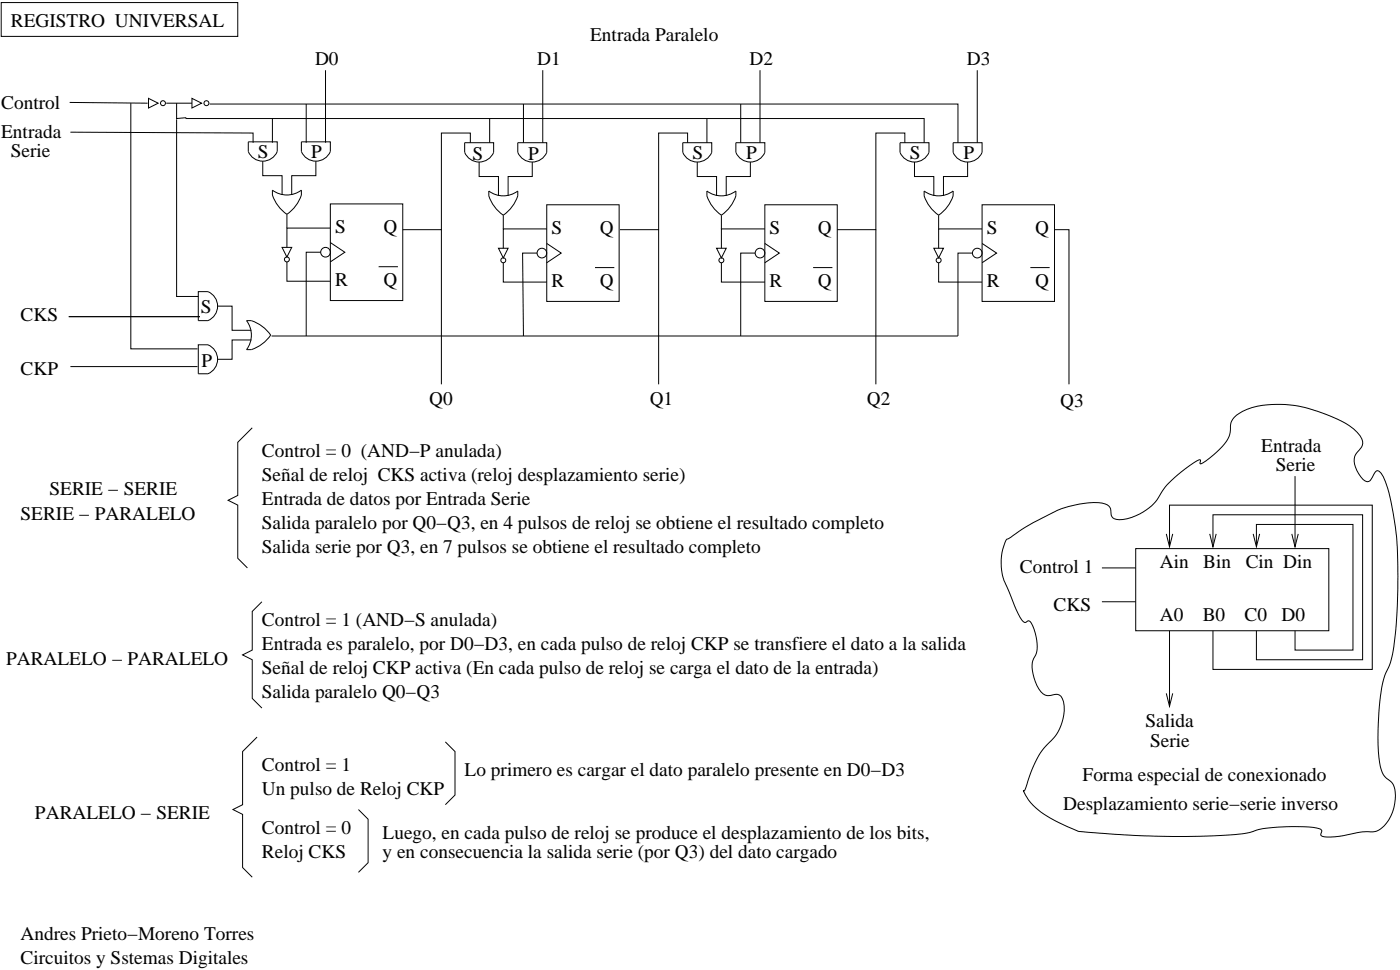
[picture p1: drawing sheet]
<svg xmlns="http://www.w3.org/2000/svg" width="290mm" height="201mm" viewBox="0 0 290 201" stroke-linecap="round" stroke-linejoin="round" font-family="sans-serif">
<defs><g id="words">
<g font-size="4">
<text x="2.2" y="5.5">REGISTRO UNIVERSAL</text>
<text x="122.2" y="8.5">Entrada Paralelo</text>
<text x="65.2" y="13.5">D0</text>
<text x="111.2" y="13.5">D1</text>
<text x="155.2" y="13.5">D2</text>
<text x="200.2" y="13.5">D3</text>
<text x=".2" y="22.5">Control</text>
<text x=".2" y="28.5">Entrada</text>
<text x="2.2" y="32.5">Serie</text>
<text x="53.4" y="32.7">S</text>
<text x="64.4" y="32.7">P</text>
<text x="97.9" y="33">S</text>
<text x="109.4" y="33">P</text>
<text x="143.4" y="32.8">S</text>
<text x="154.6" y="32.9">P</text>
<text x="188.4" y="32.9">S</text>
<text x="199.6" y="32.9">P</text>
<text x="69.4" y="48.2">S</text>
<text x="79.4" y="48.2">Q</text>
<text x="114.2" y="48.4">S</text>
<text x="124.2" y="48.4">Q</text>
<text x="159.4" y="48.4">S</text>
<text x="169.4" y="48.4">Q</text>
<text x="204.4" y="48.4">S</text>
<text x="214.4" y="48.4">Q</text>
<text x="69.4" y="59.2">R</text>
<text x="79.4" y="59.2">Q</text>
<text x="114.2" y="59.4">R</text>
<text x="124.2" y="59.4">Q</text>
<text x="159.4" y="59.4">R</text>
<text x="169.4" y="59.4">Q</text>
<text x="204.4" y="59.4">R</text>
<text x="214.4" y="59.4">Q</text>
<text x="41.6" y="64.7">S</text>
<text x="4.2" y="66.5">CKS</text>
<text x="4.2" y="77.5">CKP</text>
<text x="41.7" y="75.9">P</text>
<text x="88.9" y="83.9">Q0</text>
<text x="134.6" y="83.9">Q1</text>
<text x="179.6" y="83.9">Q2</text>
<text x="219.6" y="84.2">Q3</text>
<text x="54.2" y="94.5">Control = 0 (AND−P anulada)</text>
<text x="261.2" y="93.5">Entrada</text>
<text x="54.2" y="99.5">Señal de reloj CKS activa (reloj desplazamiento serie)</text>
<text x="264.2" y="97.5">Serie</text>
<text x="4.2" y="107.5">SERIE − PARALELO</text>
<text x="10.2" y="102.5">SERIE − SERIE</text>
<text x="54.2" y="104.5">Entrada de datos por Entrada Serie</text>
<text x="54.2" y="109.5">Salida paralelo por Q0−Q3, en 4 pulsos de reloj se obtiene el resultado completo</text>
<text x="54.2" y="114.5">Salida serie por Q3, en 7 pulsos se obtiene el resultado completo</text>
<text x="211.2" y="118.5">Control 1</text>
<text x="240.2" y="117.5">Ain</text>
<text x="249.2" y="117.5">Bin</text>
<text x="258" y="117.5">Cin Din</text>
<text x="54.2" y="129.5">Control = 1 (AND−S anulada)</text>
<text x="218.2" y="126.5">CKS</text>
<text x="240.2" y="128.5">A0</text>
<text x="249.1" y="128.5">B0</text>
<text x="257.8" y="128.5">C0</text>
<text x="265.5" y="128.5">D0</text>
<text x="1.2" y="137.5">PARALELO − PARALELO</text>
<text x="54.2" y="134.5">Entrada es paralelo, por D0−D3, en cada pulso de reloj CKP se transfiere el dato a la salida</text>
<text x="54.2" y="139.5">Señal de reloj CKP activa (En cada pulso de reloj se carga el dato de la entrada)</text>
<text x="54.2" y="144.5">Salida paralelo Q0−Q3</text>
<text x="237.2" y="150.5">Salida</text>
<text x="238.2" y="154.5">Serie</text>
<text x="54.2" y="159.5">Control = 1</text>
<text x="96.2" y="160.5">Lo primero es cargar el dato paralelo presente en D0−D3</text>
<text x="224.2" y="161.5">Forma especial de conexionado</text>
<text x="54.2" y="164.5">Un pulso de Reloj CKP</text>
<text x="220.2" y="167.5">Desplazamiento serie−serie inverso</text>
<text x="7.2" y="169.5">PARALELO − SERIE</text>
<text x="54.2" y="172.5">Control = 0</text>
<text x="79.2" y="173.5">Luego, en cada pulso de reloj se produce el desplazamiento de los bits,</text>
<text x="54.2" y="177.5">Reloj CKS</text>
<text x="79.2" y="177.5">y en consecuencia la salida serie (por Q3) del dato cargado</text>
<text x="4.2" y="194.5">Andres Prieto−Moreno Torres</text>
<text x="4.2" y="199.5">Circuitos y Sstemas Digitales</text>
</g>
</g></defs>
<g fill="none" stroke="#000" stroke-width=".21">
<path d="M.2 .5h49v7h-49zM67.4 14.5v15M112.4 14.5v15M157.4 14.5v15M202.4 14.5v15M14.4 21.2l16.2 .2M14.6 27.4l37.8 .1v2M27.1 21.4v50.8h13.8M30.8 20.4l2 1-2 1zM34.4 21.4h5.4M36.6 21.4v3.1l2-.1M36.6 24.7v36.7h4.5"/>
<path d="M38.4 24.5h153v5M39.8 20.4l2 1-2 1zM43.4 21.5h155v8M51.4 29.4h6v2a3.2 3.2 0 0 1-3 2 3.2 3.2 0 0 1-3-2zM54.4 33.4v3h4v4M56.4 39.4a5 5 0 0 0 6 0 4.9 4.9 0 0 1-1.4 3.5l-1.6 1.5-1.1-1-.9-1.1a4.5 4.5 0 0 1-1-2.9zM56.4 24.5v5M62.4 29.4h6v2a3.2 3.2 0 0 1-3 2 3.2 3.2 0 0 1-3-2zM63.4 21.5v8M65.4 33.4v3h-5v4M96.2 29.5h6v2a3.2 3.2 0 0 1-3 2 3.2 3.2 0 0 1-3-2zM97.4 29.5v-2h-6v20h-8"/>
<path d="M99.2 33.5v3h4v4M101.2 39.5a5 5 0 0 0 6 0 4.9 4.9 0 0 1-1.4 3.6l-1.6 1.4-1.1-.9-.9-1.1a4.5 4.5 0 0 1-1-3zM101.4 24.5v5M107.2 29.5h6v2a3.2 3.2 0 0 1-3 2 3.2 3.2 0 0 1-3-2zM108.4 21.5v8M110.2 33.5v3h-5v4M141.4 29.5h6v2a3.2 3.2 0 0 1-3 2 3.2 3.2 0 0 1-3-2zM142.4 29.5v-2h-6v20h-8M144.4 33.5v3h4v4M146.4 24.5v5M152.4 39.5v1M152.4 31.5a3.2 3.2 0 0 0 3 2 3.2 3.2 0 0 0 3-2v-2h-6v2"/>
<path d="M152.4 39.5a5 5 0 0 1-6 0 4.9 4.9 0 0 0 1.4 3.6l1.6 1.4M153.4 21.5v8M155.4 33.5v3h-5v4M186.4 29.5h6v2a3.2 3.2 0 0 1-3 2 3.2 3.2 0 0 1-3-2zM187.4 29.5v-2h-6v20h-8M189.4 33.5v3h4v4M197.4 29.5h6v2a3.2 3.2 0 0 1-3 2 3.2 3.2 0 0 1-3-2zM197.4 39.5v1M197.4 39.5a5 5 0 0 1-6 0 4.9 4.9 0 0 0 1.4 3.6l1.6 1.4M200.4 33.5v3h-5v4M58.4 51.2h2l-1 2zM59.4 54.2v4h9"/>
<path d="M59.4 44.4v2.8M66.4 52.2h-3v17.3M68.4 42.2h15v20h-15zM68.4 50.2l3 2-3 2M68.4 47.2h-9v4M78.4 55.2h4M91.4 47.5v32M103.2 51.4h2l-1 2zM104.2 54.4v4h9M104.2 44.5v2.9M111.2 52.4h-3l.2 17.1M113.2 42.4h15v20h-15z"/>
<path d="M113.2 50.4l3 2-3 2M113.2 47.4h-9v4M123.2 55.4h4M136.4 47.5v32M148.4 51.4h2l-1 2zM149.4 54.4v4h9M149.4 44.5v2.9M152.4 40.5l-.9 2-1 1.1-1.1 .9M156.4 52.4h-3v17.1M158.4 42.4h15v20h-15zM158.4 50.4l3 2-3 2M158.4 47.4h-9v4"/>
<path d="M168.4 55.4h4M181.4 47.5v32M193.4 51.4h2l-1 2zM194.4 54.4v4h9M194.4 44.5v2.9M197.4 40.5l-.9 2-1 1.1-1.1 .9M201.4 52.4h-3v17.1h-142.2M203.4 42.4h15v20h-15zM203.4 50.4l3 2-3 2M203.4 47.4h-9v4M213.4 55.4h4M218.4 47.5h3v32"/>
<path d="M14.2 65.5h27.2M14.6 75.9h26.3M41.1 71.4h2a3.2 3.2 0 0 1 2 3 3.2 3.2 0 0 1-2 3h-2zM41.1 60.4h2a3.2 3.2 0 0 1 2 3 3.2 3.2 0 0 1-2 3h-2zM45.1 63.4h3v5h4M52.1 66.4l-1-.1a5 5 0 0 1 0 6.1 4.9 4.9 0 0 0 3.5-1.5l1.5-1.6-1-1.1-1.1-.9-1.9-.9M52.1 70.4h-4v4h-3M52.2 88.5l-3 3v11l-2 1 2 1v11l2 2M268.2 98.5v15M208.6 111.6h.1a59 59 0 0 1 12.1-6.6 19.7 19.7 0 0 1 7.5-.9 1.85 1.85 0 0 1 1.8 2.2 1.37 1.37 0 0 0 1.7 1.3 10.5 10.5 0 0 0 9-6 24 24 0 0 1 7.8-6.5v.9a15.2 15.2 0 0 0 6-5.7l.3-1.5a3.2 3.2 0 0 1 1.8-3.3 16.8 16.8 0 0 1 10.2-1.7 32.2 32.2 0 0 1 12.5 4.3 5 5 0 0 1 2.9 3.7l-.3 .7a4.2 4.2 0 0 0-1.5 3 6.2 6.2 0 0 0 2.3 4.1 .98 .98 0 0 0 1.4-.8l.9-1.3 .3-.1 .3 .2a13 13 0 0 1 2.4 6.2l.8 4.5a100.3 100.3 0 0 1-.6 27.7l-.3 1.1a20 20 0 0 0-2.3 9 49.4 49.4 0 0 0 .2 12.5 4.7 4.7 0 0 0 2.3 3.3 5.2 5.2 0 0 1 .7 4.4 6.9 6.9 0 0 1-4.1 5.8h-1.2a17.1 17.1 0 0 0-5.3 .8l-3.4 .3a1.05 1.05 0 0 1-1.3-.5l.1-.4a.45 .45 0 0 0-.1-.7 20 20 0 0 0-7.1-.5l-1.9 .1a20.1 20.1 0 0 0-6.2 1.2 150.7 150.7 0 0 1-26.4 .3l-8.6-.6a39.1 39.1 0 0 1-8.3-4.5 9.2 9.2 0 0 1-3.1-4h.2l.2-.5a20.7 20.7 0 0 1 4.8-9.3 9.3 9.3 0 0 0 3.1-8.6 1.69 1.69 0 0 0-2.6-1.3 2.13 2.13 0 0 1-2.5-1.3 7.4 7.4 0 0 1-1.1-6.4 5 5 0 0 0 .5-4.4l-.4-1.6a2.26 2.26 0 0 0-1.2-1.7l-.3 .1a.46 .46 0 0 1-.7 0 27.7 27.7 0 0 1-3.1-6.4 11.1 11.1 0 0 1-.3-10.6zM228.2 117.5h7M235.2 113.5h40v17h-40z"/>
<path d="M241.6 110.5l.6 2.7 .7-2.7M242.2 113.5v-9h42v34h-33v-8M250.6 110.5l.6 2.7 .7-2.7M251.2 113.5v-7h31v30h-22v-6M259.6 110.5l.6 2.7 .7-2.7M260.2 113.5v-5h20v26h-12v-4M267.6 110.5l.6 2.7 .7-2.7M54.2 124.5l-2 2v8l-2 1 2 1v8l2 2M228.2 124.5h7M242.2 130.5v16M53.2 152.5l-3 3v11l-2 1 2 1v11l2 2M92.2 153.5l2 2v9l-2 2"/>
<path d="M241.6 143.5l.6 2.6 .7-2.6M74.2 167.5l2 2v9l-2 2"/>
<circle cx="33.8" cy="21.4" r=".51"/>
<circle cx="42.8" cy="21.4" r=".51"/>
<circle cx="59.4" cy="53.7" r=".51"/>
<circle cx="67.4" cy="52.2" r="1"/>
<circle cx="104.2" cy="53.9" r=".51"/>
<circle cx="112.2" cy="52.4" r="1"/>
<circle cx="149.4" cy="53.9" r=".51"/>
<circle cx="157.4" cy="52.4" r="1"/>
<circle cx="194.4" cy="53.9" r=".51"/>
<circle cx="202.4" cy="52.4" r="1"/>
</g>
<use href="#words"/>
</svg>
